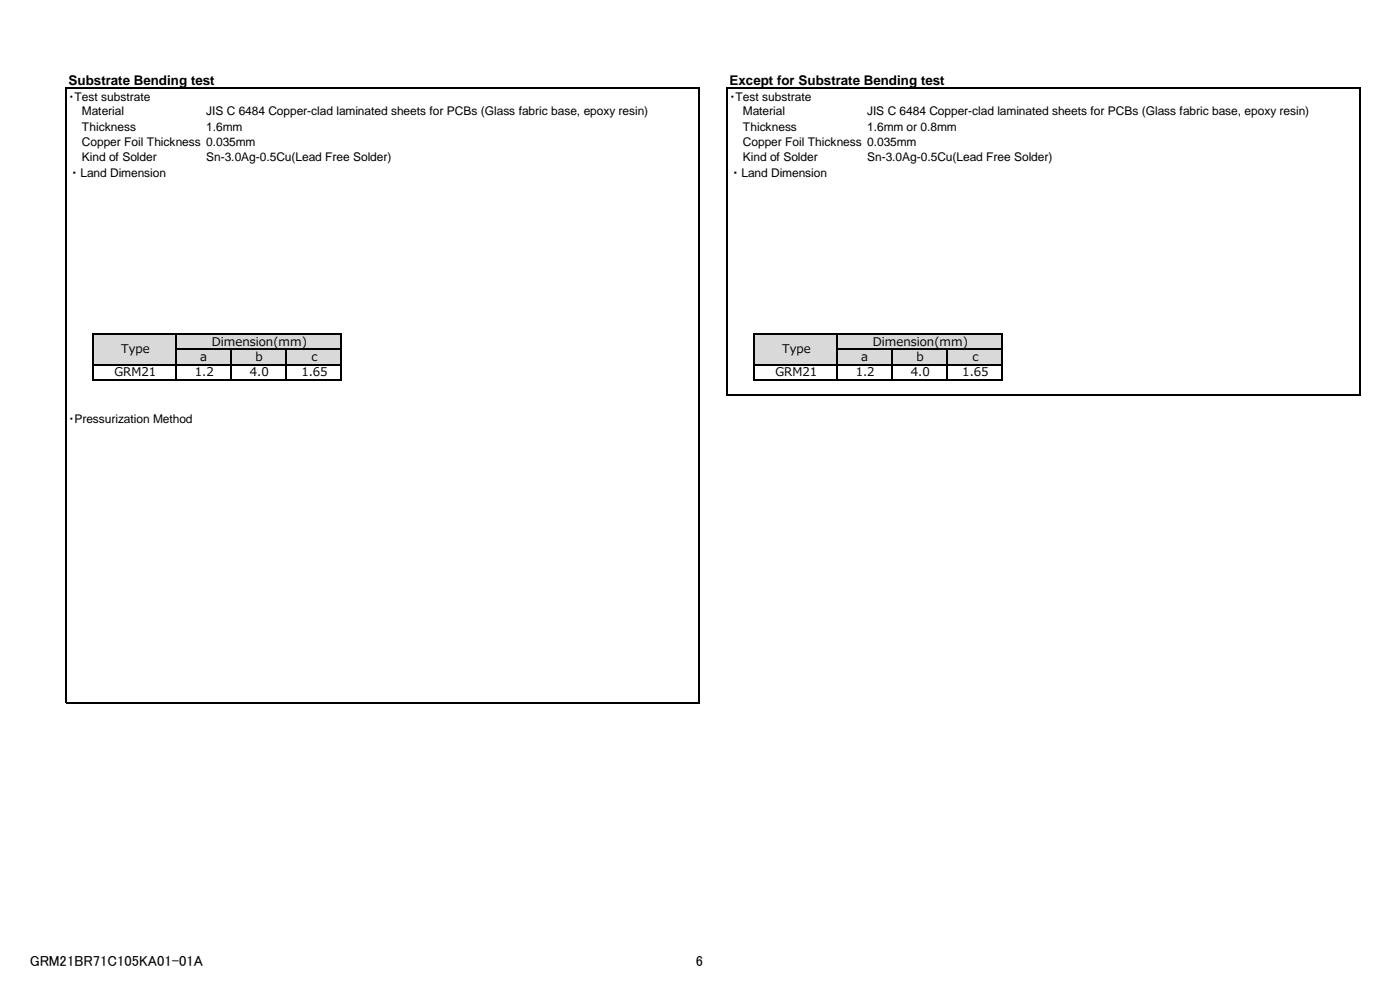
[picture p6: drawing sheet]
<svg xmlns="http://www.w3.org/2000/svg" width="297mm" height="210mm" viewBox="0 0 297 210" stroke-linecap="round" stroke-linejoin="round" font-family="sans-serif">
<defs><g id="words">
<g font-size="3.1">
<text x="6.3" y="205">GRM21BR71C105KA01-01A</text>
<text x="147.6" y="205">6</text>
</g>
<g font-size="2.8">
<text x="14.6" y="18">Substrate Bending test</text>
<text x="154.8" y="18">Except for Substrate Bending test</text>
</g>
<g font-size="2.5">
<text x="14.5" y="21.3">・Test substrate</text>
<text x="154.7" y="21.3">・Test substrate</text>
<text x="17.4" y="24.5">Material</text>
<text x="17.4" y="27.7">Thickness</text>
<text x="43.7" y="24.5">JIS C 6484 Copper-clad laminated sheets for PCBs (Glass fabric base, epoxy resin)</text>
<text x="43.7" y="27.7">1.6mm</text>
<text x="157.6" y="24.5">Material</text>
<text x="157.6" y="27.7">Thickness</text>
<text x="184" y="24.5">JIS C 6484 Copper-clad laminated sheets for PCBs (Glass fabric base, epoxy resin)</text>
<text x="184" y="27.7">1.6mm or 0.8mm</text>
<text x="17.4" y="31">Copper Foil Thickness</text>
<text x="17.4" y="34.3">Kind of Solder</text>
<text x="43.7" y="31">0.035mm</text>
<text x="43.7" y="34.3">Sn-3.0Ag-0.5Cu(Lead Free Solder)</text>
<text x="157.6" y="31">Copper Foil Thickness</text>
<text x="157.6" y="34.3">Kind of Solder</text>
<text x="184" y="31">0.035mm</text>
<text x="184" y="34.3">Sn-3.0Ag-0.5Cu(Lead Free Solder)</text>
<text x="14.5" y="37.5">・Land Dimension</text>
<text x="154.7" y="37.5">・Land Dimension</text>
<text x="25.7" y="74.9">Type</text>
<text x="42.5" y="76.6">a</text>
<text x="45" y="73.3">Dimension(mm)</text>
<text x="54.2" y="76.6">b</text>
<text x="66.1" y="76.6">c</text>
<text x="165.9" y="74.9">Type</text>
<text x="182.7" y="76.6">a</text>
<text x="185.2" y="73.3">Dimension(mm)</text>
<text x="194.5" y="76.6">b</text>
<text x="206.3" y="76.6">c</text>
<text x="24.3" y="79.8">GRM21</text>
<text x="41.3" y="79.8">1.2</text>
<text x="53" y="79.8">4.0</text>
<text x="63.9" y="79.8">1.65</text>
<text x="164.5" y="79.8">GRM21</text>
<text x="181.6" y="79.8">1.2</text>
<text x="193.2" y="79.8">4.0</text>
<text x="204.2" y="79.8">1.65</text>
<text x="14.5" y="89.8">・Pressurization Method</text>
</g>
</g></defs>
<path d="M19.8 70.8h52.6v6.6h-52.6z" fill-rule="evenodd" fill="#d9d9d9"/>
<path d="M72.4 70.8h87.7v6.6h-87.7z" fill-rule="evenodd" fill="#fff"/>
<path d="M160 70.8h52.7v6.6h-52.7z" fill-rule="evenodd" fill="#d9d9d9"/>
<g fill="#fff">
<path d="M212.6 70.8h76v6.6h-76z" fill-rule="evenodd"/>
<path d="M8.2 77.4h11.7v3.3h-11.7z" fill-rule="evenodd"/>
<path d="M72.4 77.4h87.7v3.3h-87.7z" fill-rule="evenodd"/>
<path d="M212.6 77.4h76v3.3h-76z" fill-rule="evenodd"/>
<path d="M8.2 80.6h280.4v6.6h-280.4z" fill-rule="evenodd"/>
<path d="M8.2 87.1h5.8v3.3h-5.8z" fill-rule="evenodd"/>
<path d="M14 87.1h5.9v3.3h-5.9z" fill-rule="evenodd"/>
<path d="M19.8 87.1h268.8v3.3h-268.8z" fill-rule="evenodd"/>
<path d="M8.2 90.4h280.4v62h-280.4z" fill-rule="evenodd"/>
</g>
<g fill="none" stroke="#000" stroke-width=".25">
<path d="M14 18.5v130.7M14.1 18.7h134.4M148.4 18.8v130.4M154.2 18.5v65.5M154.3 18.7h134.4M288.6 18.8v65.2M19.8 70.7v10M19.9 70.8h52.6M19.9 77.4h52.6M37.3 71v9.7M37.5 74.1h35M49 74.2v6.5"/>
<path d="M60.7 74.2v6.5M72.4 71v9.7M160 70.7v10M160.2 70.8h52.5M160.2 77.4h52.5M177.6 71v9.7M177.7 74.1h35M189.3 74.2v6.5M200.9 74.2v6.5M212.6 71v9.7M19.9 80.6h52.6M154.3 83.9h134.4"/>
<path d="M160.2 80.6h52.5M14.1 149.1h134.4"/>
</g>
<use href="#words"/>
</svg>
